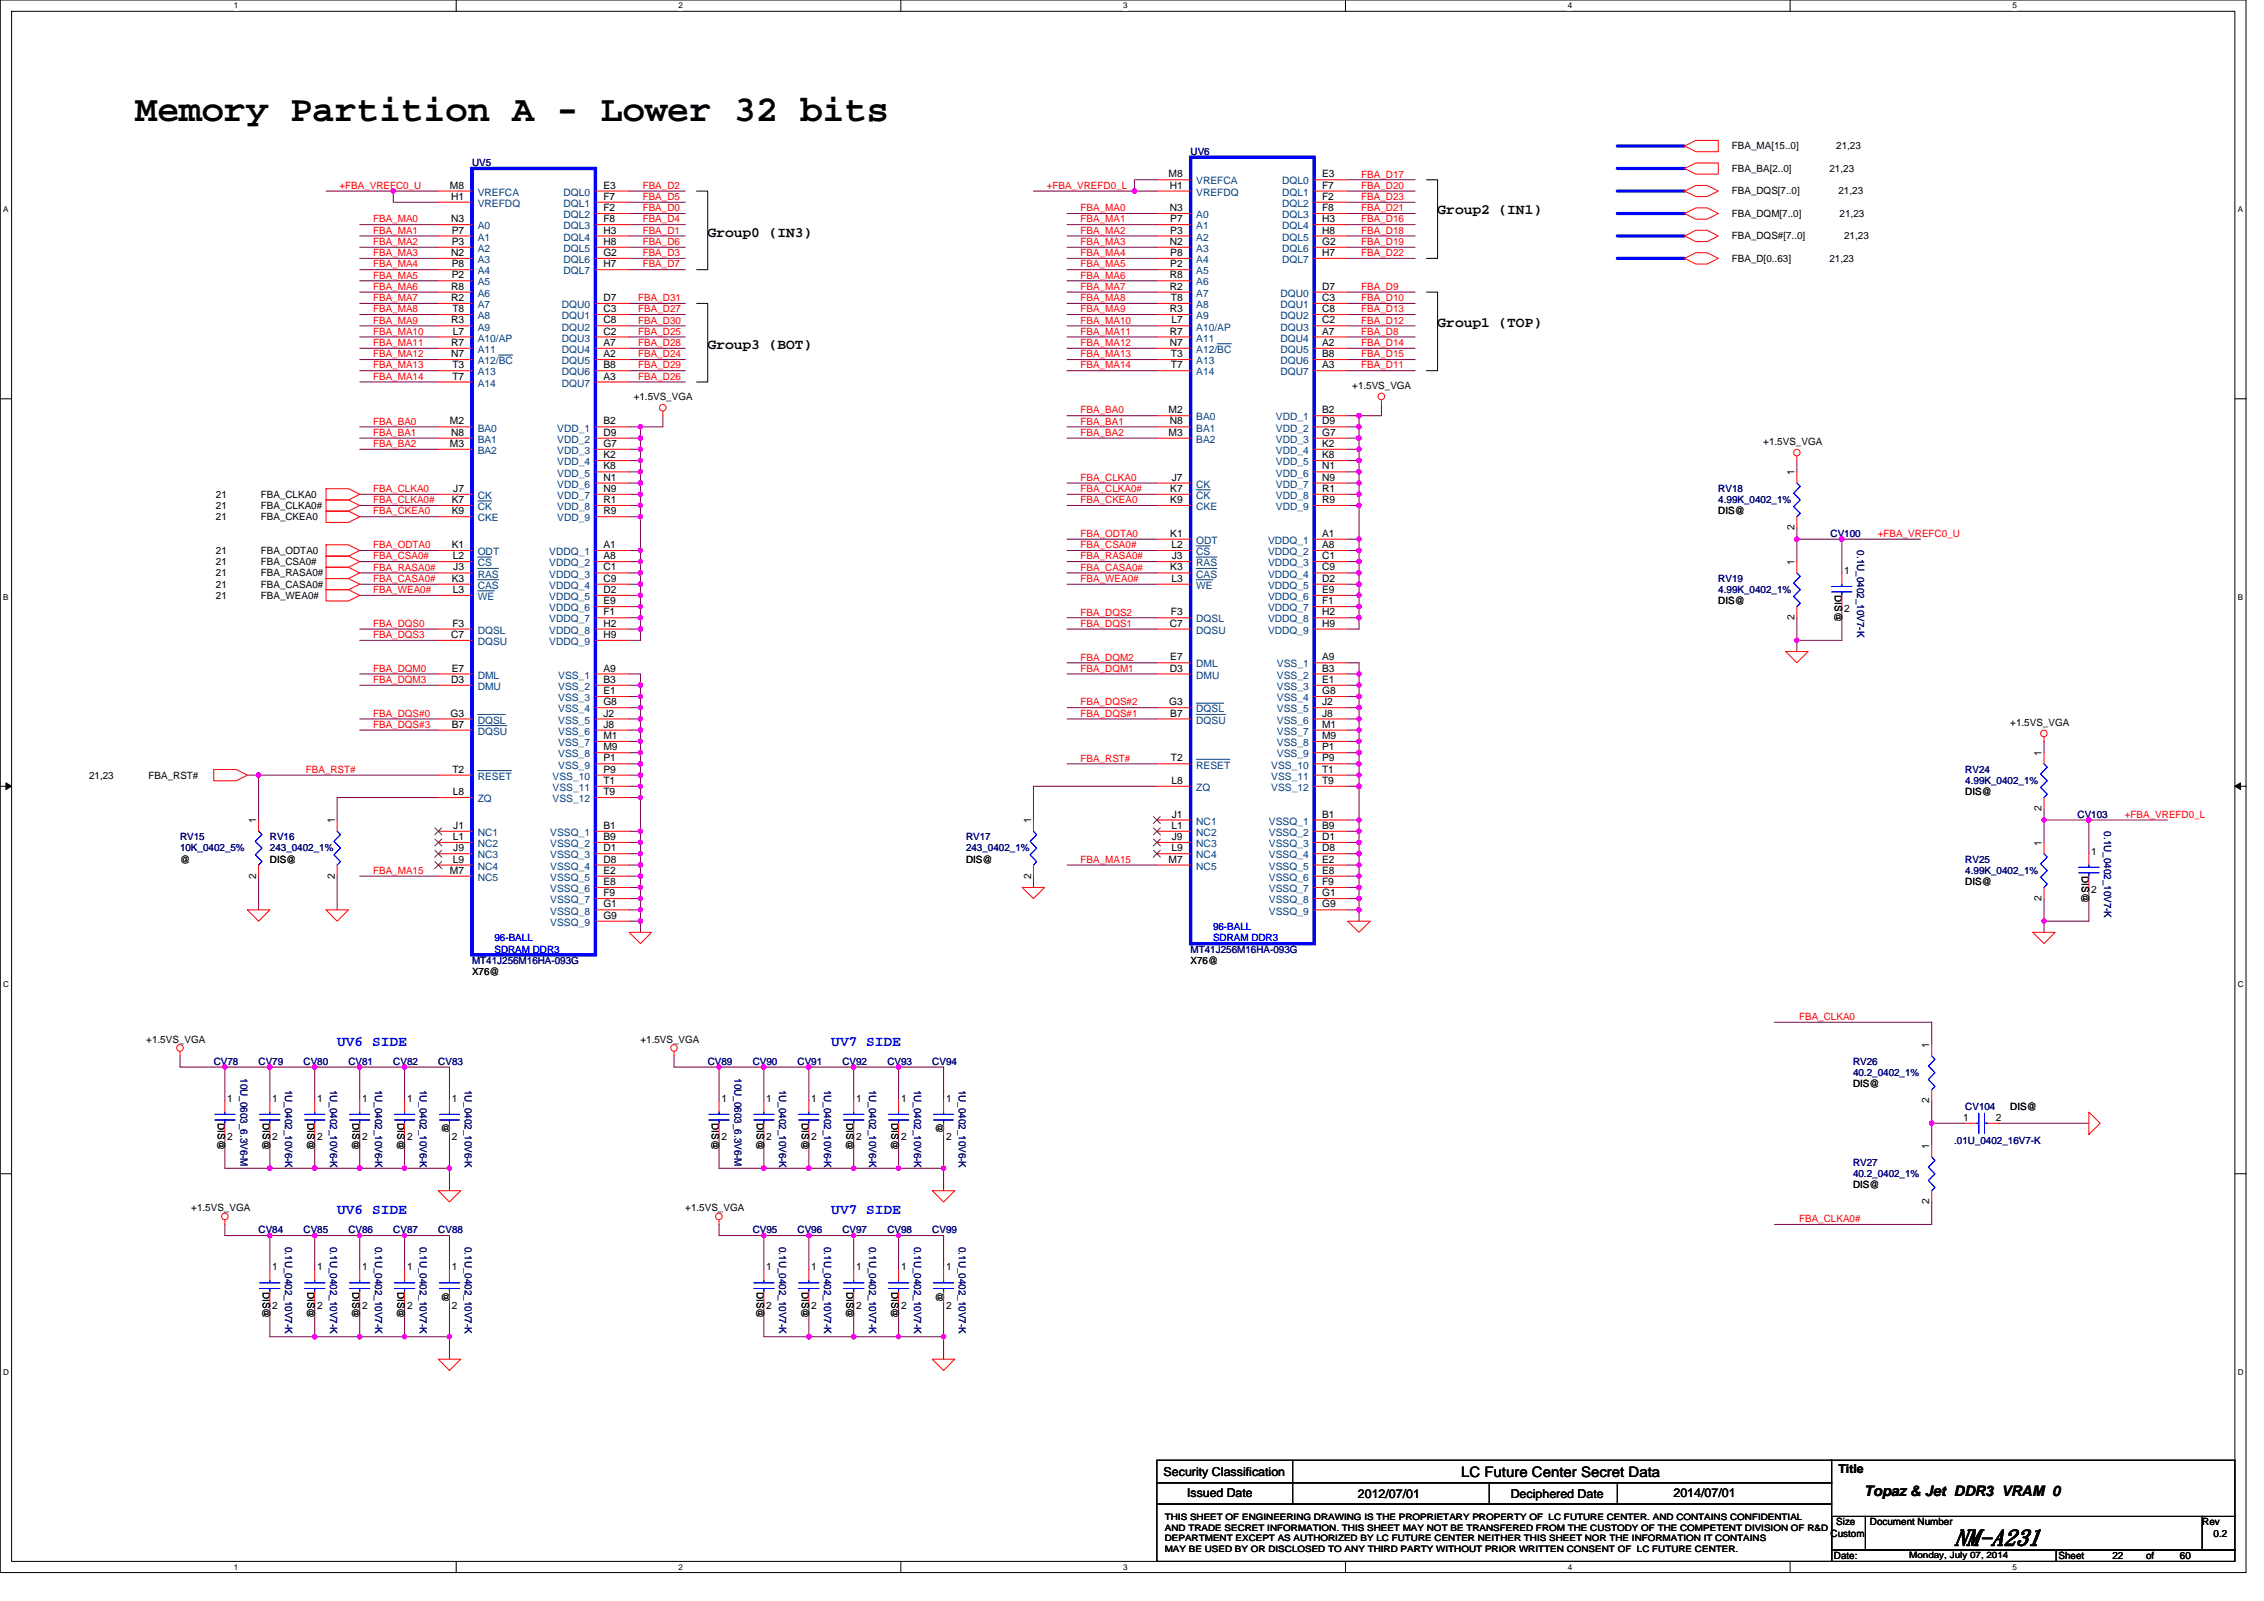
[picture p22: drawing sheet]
<svg xmlns="http://www.w3.org/2000/svg" width="297mm" height="210mm" viewBox="0 0 297 210" stroke-linecap="round" stroke-linejoin="round" font-family="sans-serif">
<defs><g id="words">
<text font-size="4.8" x="17.7" y="15.9">Memory Partition A - Lower 32 bits</text>
<text font-size="3" x="256.4" y="202.6">NM-A231</text>
<g font-size="1.9">
<text x="188.6" y="28.1">Group2 (IN1)</text>
<text x="92.9" y="31.1">Group0 (IN3)</text>
<text x="92.9" y="45.8">Group3 (BOT)</text>
<text x="188.6" y="42.9">Group1 (TOP)</text>
<text x="191.7" y="193.7">LC Future Center Secret Data</text>
<text x="244.6" y="196.2">Topaz &amp; Jet DDR3 VRAM 0</text>
</g>
<g font-size="1.9" fill="#00f">
<text x="44.2" y="137.2">UV6 SIDE</text>
<text x="109.1" y="137.2">UV7 SIDE</text>
<text x="44.2" y="159.3">UV6 SIDE</text>
<text x="109.1" y="159.3">UV7 SIDE</text>
</g>
<g font-size="1.6">
<text x="152.7" y="193.5">Security Classification</text>
<text x="155.8" y="196.3">Issued Date</text>
<text x="178.2" y="196.5">2012/07/01</text>
<text x="198.2" y="196.5">Deciphered Date</text>
<text x="219.6" y="196.3">2014/07/01</text>
<text x="241.2" y="193.1">Title</text>
</g>
<g font-size="1.3" fill="#000080">
<text x="61.9" y="21.8">UV5</text>
<text x="156.2" y="20.3">UV6</text>
<text x="225.4" y="64.5">RV18</text>
<text x="225.4" y="66">4.99K_0402_1%</text>
<text x="240.2" y="70.4">CV100</text>
<text x="225.4" y="76.3">RV19</text>
<text x="225.4" y="77.8">4.99K_0402_1%</text>
<text x="243.7" y="72.2" transform="rotate(90 243.7 72.2)">0.1U_0402_10V7-K</text>
<text x="257.8" y="101.4">RV24</text>
<text x="257.8" y="102.8">4.99K_0402_1%</text>
<text x="272.6" y="107.3">CV103</text>
<text x="23.6" y="110.2">RV15</text>
<text x="23.6" y="111.7">10K_0402_5%</text>
<text x="35.4" y="110.2">RV16</text>
<text x="35.4" y="111.7">243_0402_1%</text>
<text x="126.7" y="110.2">RV17</text>
<text x="126.7" y="111.7">243_0402_1%</text>
<text x="257.8" y="113.2">RV25</text>
<text x="276.1" y="109" transform="rotate(90 276.1 109)">0.1U_0402_10V7-K</text>
<text x="257.8" y="114.6">4.99K_0402_1%</text>
<text x="156.2" y="124.9">MT41J256M16HA-093G</text>
<text x="61.9" y="126.4">MT41J256M16HA-093G</text>
<text x="28" y="139.7">CV78</text>
<text x="31.5" y="141.4" transform="rotate(90 31.5 141.4)">10U_0603_6.3V6-M</text>
<text x="33.9" y="139.7">CV79</text>
<text x="37.4" y="142.9" transform="rotate(90 37.4 142.9)">1U_0402_10V6-K</text>
<text x="39.8" y="139.7">CV80</text>
<text x="43.3" y="142.9" transform="rotate(90 43.3 142.9)">1U_0402_10V6-K</text>
<text x="45.7" y="139.7">CV81</text>
<text x="49.2" y="142.9" transform="rotate(90 49.2 142.9)">1U_0402_10V6-K</text>
<text x="51.6" y="139.7">CV82</text>
<text x="55.1" y="142.9" transform="rotate(90 55.1 142.9)">1U_0402_10V6-K</text>
<text x="57.5" y="139.7">CV83</text>
<text x="61" y="142.9" transform="rotate(90 61 142.9)">1U_0402_10V6-K</text>
<text x="92.9" y="139.7">CV89</text>
<text x="96.3" y="141.4" transform="rotate(90 96.3 141.4)">10U_0603_6.3V6-M</text>
<text x="98.8" y="139.7">CV90</text>
<text x="102.2" y="142.9" transform="rotate(90 102.2 142.9)">1U_0402_10V6-K</text>
<text x="104.6" y="139.7">CV91</text>
<text x="108.1" y="142.9" transform="rotate(90 108.1 142.9)">1U_0402_10V6-K</text>
<text x="110.5" y="139.7">CV92</text>
<text x="114" y="142.9" transform="rotate(90 114 142.9)">1U_0402_10V6-K</text>
<text x="116.4" y="139.7">CV93</text>
<text x="119.9" y="142.9" transform="rotate(90 119.9 142.9)">1U_0402_10V6-K</text>
<text x="122.3" y="139.7">CV94</text>
<text x="125.8" y="142.9" transform="rotate(90 125.8 142.9)">1U_0402_10V6-K</text>
<text x="243.1" y="139.7">RV26</text>
<text x="243.1" y="141.1">40.2_0402_1%</text>
<text x="256.4" y="150">.01U_0402_16V7-K</text>
<text x="257.8" y="145.6">CV104</text>
<text x="243.1" y="152.9">RV27</text>
<text x="243.1" y="154.4">40.2_0402_1%</text>
<text x="33.9" y="161.8">CV84</text>
<text x="39.8" y="161.8">CV85</text>
<text x="45.7" y="161.8">CV86</text>
<text x="51.6" y="161.8">CV87</text>
<text x="57.5" y="161.8">CV88</text>
<text x="98.8" y="161.8">CV95</text>
<text x="104.6" y="161.8">CV96</text>
<text x="110.5" y="161.8">CV97</text>
<text x="116.4" y="161.8">CV98</text>
<text x="122.3" y="161.8">CV99</text>
<text x="37.4" y="163.5" transform="rotate(90 37.4 163.5)">0.1U_0402_10V7-K</text>
<text x="43.3" y="163.5" transform="rotate(90 43.3 163.5)">0.1U_0402_10V7-K</text>
<text x="49.2" y="163.5" transform="rotate(90 49.2 163.5)">0.1U_0402_10V7-K</text>
<text x="55.1" y="163.5" transform="rotate(90 55.1 163.5)">0.1U_0402_10V7-K</text>
<text x="61" y="163.5" transform="rotate(90 61 163.5)">0.1U_0402_10V7-K</text>
<text x="102.2" y="163.5" transform="rotate(90 102.2 163.5)">0.1U_0402_10V7-K</text>
<text x="108.1" y="163.5" transform="rotate(90 108.1 163.5)">0.1U_0402_10V7-K</text>
<text x="114" y="163.5" transform="rotate(90 114 163.5)">0.1U_0402_10V7-K</text>
<text x="119.9" y="163.5" transform="rotate(90 119.9 163.5)">0.1U_0402_10V7-K</text>
<text x="125.8" y="163.5" transform="rotate(90 125.8 163.5)">0.1U_0402_10V7-K</text>
</g>
<g font-size="1.3">
<text x="153.3" y="23.3">M8</text>
<text x="173.5" y="23.3">E3</text>
<text x="227.2" y="19.6">FBA_MA[15..0]</text>
<text x="227.2" y="22.6">FBA_BA[2..0]</text>
<text x="240" y="22.6">21,23</text>
<text x="240.9" y="19.6">21,23</text>
<text x="59" y="24.7">M8</text>
<text x="59.2" y="29.1">N3</text>
<text x="59.2" y="26.2">H1</text>
<text x="79.2" y="24.7">E3</text>
<text x="79.2" y="26.2">F7</text>
<text x="79.2" y="27.7">F2</text>
<text x="79.2" y="29.1">F8</text>
<text x="153.5" y="27.7">N3</text>
<text x="153.5" y="24.7">H1</text>
<text x="153.5" y="29.1">P7</text>
<text x="173.5" y="24.7">F7</text>
<text x="173.5" y="26.2">F2</text>
<text x="173.5" y="27.7">F8</text>
<text x="173.5" y="29.1">H3</text>
<text x="227.2" y="28.4">FBA_DQM[7..0]</text>
<text x="227.2" y="25.5">FBA_DQS[7..0]</text>
<text x="241.2" y="25.5">21,23</text>
<text x="241.4" y="28.4">21,23</text>
<text x="59.2" y="33.6">N2</text>
<text x="59.3" y="32.1">P3</text>
<text x="59.3" y="35.1">P8</text>
<text x="59.3" y="30.6">P7</text>
<text x="79.2" y="30.6">H3</text>
<text x="79.2" y="32.1">H8</text>
<text x="79.2" y="33.6">G2</text>
<text x="79.2" y="35.1">H7</text>
<text x="153.5" y="32.1">N2</text>
<text x="153.5" y="30.6">P3</text>
<text x="153.5" y="33.6">P8</text>
<text x="153.5" y="35.1">P2</text>
<text x="173.5" y="30.6">H8</text>
<text x="173.5" y="32.1">G2</text>
<text x="173.5" y="33.6">H7</text>
<text x="227.2" y="34.3">FBA_D[0..63]</text>
<text x="227.2" y="31.4">FBA_DQS#[7..0]</text>
<text x="240" y="34.3">21,23</text>
<text x="242" y="31.4">21,23</text>
<text x="59.2" y="38">R8</text>
<text x="59.2" y="39.5">R2</text>
<text x="59.3" y="36.5">P2</text>
<text x="59.3" y="40.9">T8</text>
<text x="79.2" y="40.9">C3</text>
<text x="79.2" y="39.5">D7</text>
<text x="153.5" y="36.5">R8</text>
<text x="153.5" y="38">R2</text>
<text x="153.5" y="40.9">R3</text>
<text x="153.6" y="39.5">T8</text>
<text x="173.5" y="39.5">C3</text>
<text x="173.5" y="40.9">C8</text>
<text x="173.5" y="38">D7</text>
<text x="59.2" y="42.4">R3</text>
<text x="59.2" y="45.4">R7</text>
<text x="59.2" y="46.8">N7</text>
<text x="59.4" y="43.9">L7</text>
<text x="79.2" y="42.4">C8</text>
<text x="79.2" y="43.9">C2</text>
<text x="79.2" y="45.4">A7</text>
<text x="79.2" y="46.8">A2</text>
<text x="153.5" y="43.9">R7</text>
<text x="153.5" y="45.4">N7</text>
<text x="153.6" y="46.8">T3</text>
<text x="153.7" y="42.4">L7</text>
<text x="173.5" y="42.4">C2</text>
<text x="173.5" y="43.9">A7</text>
<text x="173.5" y="45.4">A2</text>
<text x="173.5" y="46.8">B8</text>
<text x="59.3" y="48.3">T3</text>
<text x="59.3" y="49.8">T7</text>
<text x="79.2" y="48.3">B8</text>
<text x="79.2" y="49.8">A3</text>
<text x="83.1" y="52.5">+1.5VS_VGA</text>
<text x="153.6" y="48.3">T7</text>
<text x="173.5" y="48.3">A3</text>
<text x="177.4" y="51">+1.5VS_VGA</text>
<text x="59" y="55.7">M2</text>
<text x="59" y="58.6">M3</text>
<text x="59.2" y="57.2">N8</text>
<text x="79.2" y="55.7">B2</text>
<text x="79.2" y="57.2">D9</text>
<text x="79.2" y="58.6">G7</text>
<text x="153.3" y="54.2">M2</text>
<text x="153.3" y="57.2">M3</text>
<text x="153.5" y="55.7">N8</text>
<text x="173.5" y="54.2">B2</text>
<text x="173.5" y="55.7">D9</text>
<text x="173.5" y="57.2">G7</text>
<text x="173.5" y="58.6">K2</text>
<text x="231.3" y="58.4">+1.5VS_VGA</text>
<text x="28.3" y="65.3">21</text>
<text x="34.2" y="65.3">FBA_CLKA0</text>
<text x="59.3" y="66">K7</text>
<text x="59.5" y="64.5">J7</text>
<text x="79.2" y="60.1">K2</text>
<text x="79.2" y="61.6">K8</text>
<text x="79.2" y="63">N1</text>
<text x="79.2" y="64.5">N9</text>
<text x="79.2" y="66">R1</text>
<text x="153.5" y="66">K9</text>
<text x="153.5" y="64.5">K7</text>
<text x="153.8" y="63">J7</text>
<text x="173.5" y="60.1">K8</text>
<text x="173.5" y="61.6">N1</text>
<text x="173.5" y="63">N9</text>
<text x="173.5" y="64.5">R1</text>
<text x="173.5" y="66">R9</text>
<text x="235.4" y="62.3" transform="rotate(-90 235.4 62.3)">1</text>
<text x="28.3" y="66.8">21</text>
<text x="28.3" y="68.2">21</text>
<text x="34.2" y="66.8">FBA_CLKA0#</text>
<text x="34.2" y="68.2">FBA_CKEA0</text>
<text x="59.3" y="67.5">K9</text>
<text x="59.3" y="71.9">K1</text>
<text x="79.2" y="67.5">R9</text>
<text x="79.2" y="71.9">A1</text>
<text x="153.5" y="70.4">K1</text>
<text x="153.7" y="71.9">L2</text>
<text x="173.5" y="70.4">A1</text>
<text x="173.5" y="71.9">A8</text>
<text x="225.4" y="67.5">DIS@</text>
<text x="235.4" y="69.6" transform="rotate(-90 235.4 69.6)">2</text>
<text x="28.3" y="72.6">21</text>
<text x="28.3" y="74.1">21</text>
<text x="28.3" y="75.6">21</text>
<text x="28.3" y="77.1">21</text>
<text x="34.2" y="72.6">FBA_ODTA0</text>
<text x="34.2" y="74.1">FBA_CSA0#</text>
<text x="34.2" y="75.6">FBA_RASA0#</text>
<text x="34.2" y="77.1">FBA_CASA0#</text>
<text x="59.3" y="76.3">K3</text>
<text x="59.4" y="77.8">L3</text>
<text x="59.4" y="73.3">L2</text>
<text x="59.5" y="74.8">J3</text>
<text x="79.2" y="73.3">A8</text>
<text x="79.2" y="74.8">C1</text>
<text x="79.2" y="76.3">C9</text>
<text x="79.2" y="77.8">D2</text>
<text x="153.5" y="74.8">K3</text>
<text x="153.7" y="76.3">L3</text>
<text x="153.8" y="73.3">J3</text>
<text x="173.5" y="73.3">C1</text>
<text x="173.5" y="74.8">C9</text>
<text x="173.5" y="77.8">E9</text>
<text x="173.5" y="76.3">D2</text>
<text x="235.4" y="74.1" transform="rotate(-90 235.4 74.1)">1</text>
<text x="242" y="75.3">1</text>
<text x="28.3" y="78.5">21</text>
<text x="34.2" y="78.5">FBA_WEA0#</text>
<text x="59.2" y="83.7">C7</text>
<text x="59.3" y="82.2">F3</text>
<text x="79.2" y="79.2">E9</text>
<text x="79.2" y="80.7">F1</text>
<text x="79.2" y="82.2">H2</text>
<text x="79.2" y="83.7">H9</text>
<text x="153.5" y="82.2">C7</text>
<text x="153.6" y="80.7">F3</text>
<text x="173.5" y="79.2">F1</text>
<text x="173.5" y="80.7">H2</text>
<text x="173.5" y="82.2">H9</text>
<text x="225.4" y="79.3">DIS@</text>
<text x="235.4" y="81.3" transform="rotate(-90 235.4 81.3)">2</text>
<text x="240.7" y="78.1" transform="rotate(90 240.7 78.1)">DIS@</text>
<text x="242" y="80.3">2</text>
<text x="59.2" y="89.6">D3</text>
<text x="59.3" y="88.1">E7</text>
<text x="79.2" y="88.1">A9</text>
<text x="79.2" y="89.6">B3</text>
<text x="153.5" y="88.1">D3</text>
<text x="153.5" y="86.6">E7</text>
<text x="173.5" y="86.6">A9</text>
<text x="173.5" y="89.6">E1</text>
<text x="173.5" y="88.1">B3</text>
<text x="59.1" y="94">G3</text>
<text x="59.3" y="95.4">B7</text>
<text x="79.2" y="91">E1</text>
<text x="79.2" y="92.5">G8</text>
<text x="79.2" y="94">J2</text>
<text x="79.2" y="95.4">J8</text>
<text x="153.4" y="92.5">G3</text>
<text x="153.5" y="94">B7</text>
<text x="173.5" y="91">G8</text>
<text x="173.5" y="92.5">J2</text>
<text x="173.5" y="94">J8</text>
<text x="173.5" y="95.4">M1</text>
<text x="263.8" y="95.2">+1.5VS_VGA</text>
<text x="59.3" y="101.3">T2</text>
<text x="79.2" y="96.9">M1</text>
<text x="79.2" y="98.4">M9</text>
<text x="79.2" y="99.9">P1</text>
<text x="79.2" y="101.3">P9</text>
<text x="153.6" y="99.9">T2</text>
<text x="173.5" y="96.9">M9</text>
<text x="173.5" y="98.4">P1</text>
<text x="173.5" y="99.9">P9</text>
<text x="173.5" y="101.3">T1</text>
<text x="267.9" y="99.1" transform="rotate(-90 267.9 99.1)">1</text>
<text x="11.7" y="102.1">21,23</text>
<text x="19.5" y="102.1">FBA_RST#</text>
<text x="33.6" y="108" transform="rotate(-90 33.6 108)">1</text>
<text x="43.9" y="108" transform="rotate(-90 43.9 108)">1</text>
<text x="59.4" y="104.3">L8</text>
<text x="79.2" y="102.8">T1</text>
<text x="79.2" y="104.3">T9</text>
<text x="135.3" y="108" transform="rotate(-90 135.3 108)">1</text>
<text x="153.7" y="102.8">L8</text>
<text x="153.8" y="107.2">J1</text>
<text x="173.5" y="107.2">B1</text>
<text x="173.5" y="102.8">T9</text>
<text x="257.8" y="104.3">DIS@</text>
<text x="267.9" y="106.4" transform="rotate(-90 267.9 106.4)">2</text>
<text x="23.6" y="113.2">@</text>
<text x="35.4" y="113.2">DIS@</text>
<text x="59.4" y="110.2">L1</text>
<text x="59.4" y="113.1">L9</text>
<text x="59.5" y="108.7">J1</text>
<text x="59.5" y="111.7">J9</text>
<text x="79.2" y="111.7">D1</text>
<text x="79.2" y="108.7">B1</text>
<text x="79.2" y="110.2">B9</text>
<text x="79.2" y="113.1">D8</text>
<text x="126.7" y="113.2">DIS@</text>
<text x="153.3" y="113.1">M7</text>
<text x="153.7" y="108.7">L1</text>
<text x="153.7" y="111.7">L9</text>
<text x="153.8" y="110.2">J9</text>
<text x="173.5" y="110.2">D1</text>
<text x="173.5" y="108.7">B9</text>
<text x="173.5" y="111.7">D8</text>
<text x="173.5" y="113.1">E2</text>
<text x="267.9" y="110.9" transform="rotate(-90 267.9 110.9)">1</text>
<text x="274.4" y="112.1">1</text>
<text x="33.6" y="115.2" transform="rotate(-90 33.6 115.2)">2</text>
<text x="43.9" y="115.2" transform="rotate(-90 43.9 115.2)">2</text>
<text x="59" y="114.6">M7</text>
<text x="79.2" y="114.6">E2</text>
<text x="79.2" y="116.1">E8</text>
<text x="79.2" y="117.5">F9</text>
<text x="79.2" y="119">G1</text>
<text x="135.3" y="115.2" transform="rotate(-90 135.3 115.2)">2</text>
<text x="173.5" y="114.6">E8</text>
<text x="173.5" y="116.1">F9</text>
<text x="173.5" y="117.5">G1</text>
<text x="173.5" y="119">G9</text>
<text x="257.8" y="116.1">DIS@</text>
<text x="267.9" y="118.2" transform="rotate(-90 267.9 118.2)">2</text>
<text x="273.1" y="114.9" transform="rotate(90 273.1 114.9)">DIS@</text>
<text x="274.4" y="117.2">2</text>
<text x="79.2" y="120.5">G9</text>
<text x="61.9" y="127.9">X76@</text>
<text x="156.2" y="126.4">X76@</text>
<text x="19.2" y="136.7">+1.5VS_VGA</text>
<text x="84" y="136.7">+1.5VS_VGA</text>
<text x="253.1" y="137.5" transform="rotate(-90 253.1 137.5)">1</text>
<text x="243.1" y="142.6">DIS@</text>
<text x="28.6" y="147.3" transform="rotate(90 28.6 147.3)">DIS@</text>
<text x="29.8" y="144.5">1</text>
<text x="29.8" y="149.6">2</text>
<text x="34.5" y="147.3" transform="rotate(90 34.5 147.3)">DIS@</text>
<text x="35.7" y="144.5">1</text>
<text x="35.7" y="149.6">2</text>
<text x="40.4" y="147.3" transform="rotate(90 40.4 147.3)">DIS@</text>
<text x="41.6" y="144.5">1</text>
<text x="41.6" y="149.6">2</text>
<text x="46.3" y="147.3" transform="rotate(90 46.3 147.3)">DIS@</text>
<text x="47.5" y="144.5">1</text>
<text x="47.5" y="149.6">2</text>
<text x="52.2" y="147.3" transform="rotate(90 52.2 147.3)">DIS@</text>
<text x="53.4" y="144.5">1</text>
<text x="53.4" y="149.6">2</text>
<text x="58" y="147.3" transform="rotate(90 58 147.3)">@</text>
<text x="59.3" y="144.5">1</text>
<text x="59.3" y="149.6">2</text>
<text x="93.4" y="147.3" transform="rotate(90 93.4 147.3)">DIS@</text>
<text x="94.7" y="144.5">1</text>
<text x="94.7" y="149.6">2</text>
<text x="99.3" y="147.3" transform="rotate(90 99.3 147.3)">DIS@</text>
<text x="100.5" y="144.5">1</text>
<text x="100.5" y="149.6">2</text>
<text x="105.2" y="147.3" transform="rotate(90 105.2 147.3)">DIS@</text>
<text x="106.4" y="144.5">1</text>
<text x="106.4" y="149.6">2</text>
<text x="111.1" y="147.3" transform="rotate(90 111.1 147.3)">DIS@</text>
<text x="112.3" y="144.5">1</text>
<text x="112.3" y="149.6">2</text>
<text x="117" y="147.3" transform="rotate(90 117 147.3)">DIS@</text>
<text x="118.2" y="144.5">1</text>
<text x="118.2" y="149.6">2</text>
<text x="122.9" y="147.3" transform="rotate(90 122.9 147.3)">@</text>
<text x="124.1" y="144.5">1</text>
<text x="124.1" y="149.6">2</text>
<text x="253.1" y="144.7" transform="rotate(-90 253.1 144.7)">2</text>
<text x="257.6" y="147">1</text>
<text x="261.8" y="147">2</text>
<text x="263.8" y="145.6">DIS@</text>
<text x="243.1" y="155.9">DIS@</text>
<text x="253.1" y="150.7" transform="rotate(-90 253.1 150.7)">1</text>
<text x="25.1" y="158.8">+1.5VS_VGA</text>
<text x="89.9" y="158.8">+1.5VS_VGA</text>
<text x="253.1" y="157.9" transform="rotate(-90 253.1 157.9)">2</text>
<text x="35.7" y="166.6">1</text>
<text x="41.6" y="166.6">1</text>
<text x="47.5" y="166.6">1</text>
<text x="53.4" y="166.6">1</text>
<text x="59.3" y="166.6">1</text>
<text x="100.5" y="166.6">1</text>
<text x="106.4" y="166.6">1</text>
<text x="112.3" y="166.6">1</text>
<text x="118.2" y="166.6">1</text>
<text x="124.1" y="166.6">1</text>
<text x="34.5" y="169.4" transform="rotate(90 34.5 169.4)">DIS@</text>
<text x="35.7" y="171.7">2</text>
<text x="40.4" y="169.4" transform="rotate(90 40.4 169.4)">DIS@</text>
<text x="41.6" y="171.7">2</text>
<text x="46.3" y="169.4" transform="rotate(90 46.3 169.4)">DIS@</text>
<text x="47.5" y="171.7">2</text>
<text x="52.2" y="169.4" transform="rotate(90 52.2 169.4)">DIS@</text>
<text x="53.4" y="171.7">2</text>
<text x="58" y="169.4" transform="rotate(90 58 169.4)">@</text>
<text x="59.3" y="171.7">2</text>
<text x="99.3" y="169.4" transform="rotate(90 99.3 169.4)">DIS@</text>
<text x="100.5" y="171.7">2</text>
<text x="105.2" y="169.4" transform="rotate(90 105.2 169.4)">DIS@</text>
<text x="106.4" y="171.7">2</text>
<text x="111.1" y="169.4" transform="rotate(90 111.1 169.4)">DIS@</text>
<text x="112.3" y="171.7">2</text>
<text x="117" y="169.4" transform="rotate(90 117 169.4)">DIS@</text>
<text x="118.2" y="171.7">2</text>
<text x="122.9" y="169.4" transform="rotate(90 122.9 169.4)">@</text>
<text x="124.1" y="171.7">2</text>
<text x="240.2" y="201.5">Custom</text>
<text x="240.9" y="200.1">Size</text>
<text x="245.3" y="200.1">Document Number</text>
<text x="288.9" y="200.1">Rev</text>
<text x="290.4" y="201.5">0.2</text>
<text x="240.6" y="204.5">Date:</text>
<text x="270.1" y="204.5">Sheet</text>
<text x="277.2" y="204.5">22</text>
<text x="281.6" y="204.5">of</text>
<text x="286" y="204.5">60</text>
</g>
<g font-size="1.3" fill="#f00">
<text x="178.6" y="23.3">FBA_D17</text>
<text x="44.5" y="24.8">+FBA_VREFC0_U</text>
<text x="49" y="29.2">FBA_MA0</text>
<text x="84.3" y="27.7">FBA_D0</text>
<text x="84.3" y="24.8">FBA_D2</text>
<text x="84.3" y="26.2">FBA_D5</text>
<text x="84.3" y="29.2">FBA_D4</text>
<text x="137.3" y="24.8">+FBA_VREFD0_L</text>
<text x="141.8" y="27.7">FBA_MA0</text>
<text x="141.8" y="29.2">FBA_MA1</text>
<text x="178.6" y="26.2">FBA_D23</text>
<text x="178.6" y="29.2">FBA_D16</text>
<text x="178.6" y="27.7">FBA_D21</text>
<text x="178.6" y="24.8">FBA_D20</text>
<text x="49" y="35.1">FBA_MA4</text>
<text x="49" y="30.6">FBA_MA1</text>
<text x="49" y="32.1">FBA_MA2</text>
<text x="49" y="33.6">FBA_MA3</text>
<text x="84.3" y="30.6">FBA_D1</text>
<text x="84.3" y="33.6">FBA_D3</text>
<text x="84.3" y="32.1">FBA_D6</text>
<text x="84.3" y="35.1">FBA_D7</text>
<text x="141.8" y="35.1">FBA_MA5</text>
<text x="141.8" y="30.6">FBA_MA2</text>
<text x="141.8" y="32.1">FBA_MA3</text>
<text x="141.8" y="33.6">FBA_MA4</text>
<text x="178.6" y="30.6">FBA_D18</text>
<text x="178.6" y="32.1">FBA_D19</text>
<text x="178.6" y="33.6">FBA_D22</text>
<text x="49" y="36.5">FBA_MA5</text>
<text x="49" y="38">FBA_MA6</text>
<text x="49" y="39.5">FBA_MA7</text>
<text x="49" y="41">FBA_MA8</text>
<text x="83.7" y="41">FBA_D27</text>
<text x="83.7" y="39.5">FBA_D31</text>
<text x="141.8" y="36.5">FBA_MA6</text>
<text x="141.8" y="38">FBA_MA7</text>
<text x="141.8" y="39.5">FBA_MA8</text>
<text x="141.8" y="41">FBA_MA9</text>
<text x="178.6" y="38">FBA_D9</text>
<text x="178.6" y="39.5">FBA_D10</text>
<text x="178.6" y="41">FBA_D13</text>
<text x="49" y="42.4">FBA_MA9</text>
<text x="49" y="43.9">FBA_MA10</text>
<text x="49" y="45.4">FBA_MA11</text>
<text x="49" y="46.9">FBA_MA12</text>
<text x="83.7" y="43.9">FBA_D25</text>
<text x="83.7" y="45.4">FBA_D28</text>
<text x="83.7" y="42.4">FBA_D30</text>
<text x="83.7" y="46.9">FBA_D24</text>
<text x="141.8" y="45.4">FBA_MA12</text>
<text x="141.8" y="46.9">FBA_MA13</text>
<text x="141.8" y="42.4">FBA_MA10</text>
<text x="141.8" y="43.9">FBA_MA11</text>
<text x="178.6" y="43.9">FBA_D8</text>
<text x="178.6" y="42.4">FBA_D12</text>
<text x="178.6" y="45.4">FBA_D14</text>
<text x="178.6" y="46.9">FBA_D15</text>
<text x="49" y="48.3">FBA_MA13</text>
<text x="49" y="49.8">FBA_MA14</text>
<text x="83.7" y="49.8">FBA_D26</text>
<text x="83.7" y="48.3">FBA_D29</text>
<text x="141.8" y="48.3">FBA_MA14</text>
<text x="178.6" y="48.3">FBA_D11</text>
<text x="49" y="55.7">FBA_BA0</text>
<text x="49" y="58.6">FBA_BA2</text>
<text x="49" y="57.2">FBA_BA1</text>
<text x="141.8" y="57.2">FBA_BA2</text>
<text x="141.8" y="55.7">FBA_BA1</text>
<text x="141.8" y="54.2">FBA_BA0</text>
<text x="49" y="66">FBA_CLKA0#</text>
<text x="49" y="64.5">FBA_CLKA0</text>
<text x="141.8" y="64.5">FBA_CLKA0#</text>
<text x="141.8" y="63.1">FBA_CLKA0</text>
<text x="141.8" y="66">FBA_CKEA0</text>
<text x="49" y="71.9">FBA_ODTA0</text>
<text x="49" y="67.5">FBA_CKEA0</text>
<text x="141.8" y="71.9">FBA_CSA0#</text>
<text x="141.8" y="70.4">FBA_ODTA0</text>
<text x="246.4" y="70.4">+FBA_VREFC0_U</text>
<text x="49" y="76.3">FBA_CASA0#</text>
<text x="49" y="77.8">FBA_WEA0#</text>
<text x="49" y="73.4">FBA_CSA0#</text>
<text x="49" y="74.8">FBA_RASA0#</text>
<text x="141.8" y="73.4">FBA_RASA0#</text>
<text x="141.8" y="74.8">FBA_CASA0#</text>
<text x="141.8" y="76.3">FBA_WEA0#</text>
<text x="49" y="83.7">FBA_DQS3</text>
<text x="49" y="82.2">FBA_DQS0</text>
<text x="141.8" y="80.7">FBA_DQS2</text>
<text x="141.8" y="82.2">FBA_DQS1</text>
<text x="49" y="89.6">FBA_DQM3</text>
<text x="49" y="88.1">FBA_DQM0</text>
<text x="141.8" y="86.6">FBA_DQM2</text>
<text x="141.8" y="88.1">FBA_DQM1</text>
<text x="49" y="95.5">FBA_DQS#3</text>
<text x="49" y="94">FBA_DQS#0</text>
<text x="141.8" y="94">FBA_DQS#1</text>
<text x="141.8" y="92.5">FBA_DQS#2</text>
<text x="40.1" y="101.4">FBA_RST#</text>
<text x="141.8" y="99.9">FBA_RST#</text>
<text x="278.8" y="107.3">+FBA_VREFD0_L</text>
<text x="141.8" y="113.2">FBA_MA15</text>
<text x="49" y="114.6">FBA_MA15</text>
<text x="236" y="133.8">FBA_CLKA0</text>
<text x="236" y="160.3">FBA_CLKA0#</text>
</g>
<g font-size="1.3" fill="#004080">
<text x="62.7" y="25.7">VREFCA</text>
<text x="62.7" y="27.1">VREFDQ</text>
<text x="73.9" y="25.7">DQL0</text>
<text x="73.9" y="27.1">DQL1</text>
<text x="73.9" y="28.6">DQL2</text>
<text x="156.9" y="24.2">VREFCA</text>
<text x="156.9" y="28.6">A0</text>
<text x="156.9" y="25.7">VREFDQ</text>
<text x="168.2" y="24.2">DQL0</text>
<text x="168.2" y="25.7">DQL1</text>
<text x="168.2" y="27.1">DQL2</text>
<text x="168.2" y="28.6">DQL3</text>
<text x="62.7" y="33">A2</text>
<text x="62.7" y="34.5">A3</text>
<text x="62.7" y="36">A4</text>
<text x="62.7" y="30.1">A0</text>
<text x="62.7" y="31.6">A1</text>
<text x="73.9" y="30.1">DQL3</text>
<text x="73.9" y="31.6">DQL4</text>
<text x="73.9" y="33">DQL5</text>
<text x="73.9" y="34.5">DQL6</text>
<text x="73.9" y="36">DQL7</text>
<text x="156.9" y="31.6">A2</text>
<text x="156.9" y="33">A3</text>
<text x="156.9" y="34.5">A4</text>
<text x="156.9" y="36">A5</text>
<text x="156.9" y="30.1">A1</text>
<text x="168.2" y="30.1">DQL4</text>
<text x="168.2" y="31.6">DQL5</text>
<text x="168.2" y="33">DQL6</text>
<text x="168.2" y="34.5">DQL7</text>
<text x="62.7" y="37.4">A5</text>
<text x="62.7" y="38.9">A6</text>
<text x="62.7" y="40.4">A7</text>
<text x="62.7" y="41.9">A8</text>
<text x="73.7" y="41.9">DQU1</text>
<text x="73.7" y="40.4">DQU0</text>
<text x="156.9" y="37.4">A6</text>
<text x="156.9" y="38.9">A7</text>
<text x="156.9" y="40.4">A8</text>
<text x="156.9" y="41.9">A9</text>
<text x="168" y="40.4">DQU1</text>
<text x="168" y="41.9">DQU2</text>
<text x="168" y="38.9">DQU0</text>
<text x="62.7" y="43.3">A9</text>
<text x="62.7" y="44.8">A10/AP</text>
<text x="62.7" y="46.3">A11</text>
<text x="62.7" y="47.8">A12/BC</text>
<text x="73.7" y="43.3">DQU2</text>
<text x="73.7" y="44.8">DQU3</text>
<text x="73.7" y="46.3">DQU4</text>
<text x="73.7" y="47.8">DQU5</text>
<text x="156.9" y="43.3">A10/AP</text>
<text x="156.9" y="44.8">A11</text>
<text x="156.9" y="46.3">A12/BC</text>
<text x="156.9" y="47.8">A13</text>
<text x="168" y="43.3">DQU3</text>
<text x="168" y="44.8">DQU4</text>
<text x="168" y="46.3">DQU5</text>
<text x="168" y="47.8">DQU6</text>
<text x="62.7" y="49.2">A13</text>
<text x="62.7" y="50.7">A14</text>
<text x="73.7" y="49.2">DQU6</text>
<text x="73.7" y="50.7">DQU7</text>
<text x="156.9" y="49.2">A14</text>
<text x="168" y="49.2">DQU7</text>
<text x="62.7" y="56.6">BA0</text>
<text x="62.7" y="58.1">BA1</text>
<text x="62.7" y="59.5">BA2</text>
<text x="73.1" y="56.6">VDD_1</text>
<text x="73.1" y="58.1">VDD_2</text>
<text x="73.1" y="59.5">VDD_3</text>
<text x="156.9" y="55.1">BA0</text>
<text x="156.9" y="56.6">BA1</text>
<text x="156.9" y="58.1">BA2</text>
<text x="167.4" y="55.1">VDD_1</text>
<text x="167.4" y="56.6">VDD_2</text>
<text x="167.4" y="58.1">VDD_3</text>
<text x="167.4" y="59.5">VDD_4</text>
<text x="62.7" y="65.4">CK</text>
<text x="73.1" y="61">VDD_4</text>
<text x="73.1" y="62.5">VDD_5</text>
<text x="73.1" y="64">VDD_6</text>
<text x="73.1" y="65.4">VDD_7</text>
<text x="156.9" y="64">CK</text>
<text x="156.9" y="65.4">CK</text>
<text x="167.4" y="61">VDD_5</text>
<text x="167.4" y="62.5">VDD_6</text>
<text x="167.4" y="64">VDD_7</text>
<text x="167.4" y="65.4">VDD_8</text>
<text x="62.7" y="68.4">CKE</text>
<text x="62.7" y="66.9">CK</text>
<text x="73.1" y="66.9">VDD_8</text>
<text x="73.1" y="68.4">VDD_9</text>
<text x="156.9" y="66.9">CKE</text>
<text x="156.9" y="71.3">ODT</text>
<text x="166.4" y="71.3">VDDQ_1</text>
<text x="167.4" y="66.9">VDD_9</text>
<text x="62.7" y="75.8">RAS</text>
<text x="62.7" y="77.2">CAS</text>
<text x="62.7" y="74.3">CS</text>
<text x="62.7" y="72.8">ODT</text>
<text x="72.1" y="72.8">VDDQ_1</text>
<text x="72.1" y="74.3">VDDQ_2</text>
<text x="72.1" y="75.8">VDDQ_3</text>
<text x="72.1" y="77.2">VDDQ_4</text>
<text x="156.9" y="77.2">WE</text>
<text x="156.9" y="74.3">RAS</text>
<text x="156.9" y="75.8">CAS</text>
<text x="156.9" y="72.8">CS</text>
<text x="166.4" y="72.8">VDDQ_2</text>
<text x="166.4" y="74.3">VDDQ_3</text>
<text x="166.4" y="75.8">VDDQ_4</text>
<text x="166.4" y="77.2">VDDQ_5</text>
<text x="62.7" y="78.7">WE</text>
<text x="62.7" y="83.1">DQSL</text>
<text x="72.1" y="80.2">VDDQ_6</text>
<text x="72.1" y="81.6">VDDQ_7</text>
<text x="72.1" y="83.1">VDDQ_8</text>
<text x="72.1" y="78.7">VDDQ_5</text>
<text x="156.9" y="81.6">DQSL</text>
<text x="156.9" y="83.1">DQSU</text>
<text x="166.4" y="78.7">VDDQ_6</text>
<text x="166.4" y="80.2">VDDQ_7</text>
<text x="166.4" y="81.6">VDDQ_8</text>
<text x="166.4" y="83.1">VDDQ_9</text>
<text x="62.7" y="89">DML</text>
<text x="62.7" y="84.6">DQSU</text>
<text x="72.1" y="84.6">VDDQ_9</text>
<text x="73.2" y="89">VSS_1</text>
<text x="156.9" y="89">DMU</text>
<text x="156.9" y="87.5">DML</text>
<text x="167.5" y="87.5">VSS_1</text>
<text x="167.5" y="89">VSS_2</text>
<text x="62.7" y="90.5">DMU</text>
<text x="62.7" y="94.9">DQSL</text>
<text x="73.2" y="92">VSS_3</text>
<text x="73.2" y="90.5">VSS_2</text>
<text x="73.2" y="93.4">VSS_4</text>
<text x="73.2" y="94.9">VSS_5</text>
<text x="156.9" y="94.9">DQSU</text>
<text x="156.9" y="93.4">DQSL</text>
<text x="167.5" y="90.5">VSS_3</text>
<text x="167.5" y="92">VSS_4</text>
<text x="167.5" y="93.4">VSS_5</text>
<text x="167.5" y="94.9">VSS_6</text>
<text x="62.7" y="96.4">DQSU</text>
<text x="73.2" y="96.4">VSS_6</text>
<text x="73.2" y="97.9">VSS_7</text>
<text x="73.2" y="99.3">VSS_8</text>
<text x="73.2" y="100.8">VSS_9</text>
<text x="156.9" y="100.8">RESET</text>
<text x="166.8" y="100.8">VSS_10</text>
<text x="167.5" y="96.4">VSS_7</text>
<text x="167.5" y="97.9">VSS_8</text>
<text x="167.5" y="99.3">VSS_9</text>
<text x="62.7" y="105.2">ZQ</text>
<text x="62.7" y="102.3">RESET</text>
<text x="72.5" y="102.3">VSS_10</text>
<text x="72.5" y="103.7">VSS_11</text>
<text x="72.5" y="105.2">VSS_12</text>
<text x="156.9" y="103.7">ZQ</text>
<text x="166.8" y="102.3">VSS_11</text>
<text x="166.8" y="103.7">VSS_12</text>
<text x="62.7" y="109.6">NC1</text>
<text x="62.7" y="111.1">NC2</text>
<text x="62.7" y="112.6">NC3</text>
<text x="72.2" y="112.6">VSSQ_3</text>
<text x="72.2" y="109.6">VSSQ_1</text>
<text x="72.2" y="111.1">VSSQ_2</text>
<text x="156.9" y="108.2">NC1</text>
<text x="156.9" y="109.6">NC2</text>
<text x="156.9" y="111.1">NC3</text>
<text x="156.9" y="112.6">NC4</text>
<text x="166.5" y="111.1">VSSQ_3</text>
<text x="166.5" y="108.2">VSSQ_1</text>
<text x="166.5" y="109.6">VSSQ_2</text>
<text x="166.5" y="112.6">VSSQ_4</text>
<text x="62.7" y="115.5">NC5</text>
<text x="62.7" y="114.1">NC4</text>
<text x="72.2" y="114.1">VSSQ_4</text>
<text x="72.2" y="115.5">VSSQ_5</text>
<text x="72.2" y="117">VSSQ_6</text>
<text x="72.2" y="118.5">VSSQ_7</text>
<text x="72.2" y="120">VSSQ_8</text>
<text x="156.9" y="114.1">NC5</text>
<text x="166.5" y="114.1">VSSQ_5</text>
<text x="166.5" y="115.5">VSSQ_6</text>
<text x="166.5" y="117">VSSQ_7</text>
<text x="166.5" y="118.5">VSSQ_8</text>
<text x="166.5" y="120">VSSQ_9</text>
<text x="72.2" y="121.4">VSSQ_9</text>
</g>
<g font-size="1.3" fill="#00f">
<text x="64.9" y="123.5">96-BALL</text>
<text x="64.9" y="124.9">SDRAM DDR3</text>
<text x="159.1" y="122">96-BALL</text>
<text x="159.1" y="123.5">SDRAM DDR3</text>
</g>
<g font-size="1.2">
<text x="152.8" y="199.4">THIS SHEET OF ENGINEERING DRAWING IS THE PROPRIETARY PROPERTY OF LC FUTURE CENTER. AND CONTAINS CONFIDENTIAL</text>
<text x="152.8" y="200.8">AND TRADE SECRET INFORMATION. THIS SHEET MAY NOT BE TRANSFERED FROM THE CUSTODY OF THE COMPETENT DIVISION OF R&amp;D</text>
<text x="152.8" y="202.1">DEPARTMENT EXCEPT AS AUTHORIZED BY LC FUTURE CENTER NEITHER THIS SHEET NOR THE INFORMATION IT CONTAINS</text>
<text x="152.8" y="203.5">MAY BE USED BY OR DISCLOSED TO ANY THIRD PARTY WITHOUT PRIOR WRITTEN CONSENT OF LC FUTURE CENTER.</text>
<text x="250.5" y="204.4">Monday, July 07, 2014</text>
</g>
<g font-size="1.1">
<text x="30.7" y="1.1">1</text>
<text x="89" y="1.1">2</text>
<text x="147.4" y="1.1">3</text>
<text x="205.7" y="1.1">4</text>
<text x="264" y="1.1">5</text>
<text x=".4" y="27.8">A</text>
<text x="293.6" y="27.8">A</text>
<text x=".4" y="78.7">B</text>
<text x="293.6" y="78.7">B</text>
<text x=".4" y="129.5">C</text>
<text x="293.6" y="129.5">C</text>
<text x=".4" y="180.3">D</text>
<text x="293.6" y="180.3">D</text>
<text x="30.7" y="205.9">1</text>
<text x="89" y="205.9">2</text>
<text x="147.4" y="205.9">3</text>
<text x="205.7" y="205.9">4</text>
<text x="264" y="205.9">5</text>
</g>
</g></defs>
<path d="M0 0h294.7v206.2h-294.7zM1.5 1.5h291.7v203.3h-291.7z" fill="none" stroke="#000" stroke-width=".13"/>
<g fill="#fff">
<path d="M30.7 .1h.6v1.2h-.6z"/>
<path d="M30.7 204.9h.6v1.2h-.6z"/>
</g>
<path d="M59.9 0v1.5M59.9 204.8v1.5" fill="none" stroke="#000" stroke-width=".13"/>
<g fill="#fff">
<path d="M89 .1h.6v1.2h-.6z"/>
<path d="M89 204.9h.6v1.2h-.6z"/>
</g>
<path d="M118.2 0v1.5M118.2 204.8v1.5" fill="none" stroke="#000" stroke-width=".13"/>
<g fill="#fff">
<path d="M147.4 .1h.5v1.2h-.5z"/>
<path d="M147.4 204.9h.5v1.2h-.5z"/>
</g>
<path d="M176.5 0v1.5M176.5 204.8v1.5" fill="none" stroke="#000" stroke-width=".13"/>
<g fill="#fff">
<path d="M205.7 .1h.6v1.2h-.6z"/>
<path d="M205.7 204.9h.6v1.2h-.6z"/>
</g>
<path d="M234.9 0v1.5M234.9 204.8v1.5" fill="none" stroke="#000" stroke-width=".13"/>
<g fill="#fff">
<path d="M264 .1h.6v1.2h-.6z"/>
<path d="M264 204.9h.6v1.2h-.6z"/>
<path d="M.4 26.9h.7v1.2h-.7z"/>
<path d="M293.6 26.9h.7v1.2h-.7z"/>
<path d="M.4 77.7h.7v1.2h-.7z"/>
<path d="M293.6 77.7h.7v1.2h-.7z"/>
</g>
<path d="M0 52.3h1.5M293.2 52.3h1.5" fill="none" stroke="#000" stroke-width=".13"/>
<g fill="#fff">
<path d="M.4 128.5h.8v1.2h-.8z"/>
<path d="M293.6 128.5h.7v1.2h-.7z"/>
</g>
<path d="M0 103.1h1.5M293.2 103.1h1.5" fill="none" stroke="#000" stroke-width=".13"/>
<path d="M.8 102.7l.7 .4-.7 .4zM293.2 103.1l.8-.4v.8z" fill="#000" stroke="#000" stroke-width=".13"/>
<g fill="#fff">
<path d="M.4 179.3h.8v1.2h-.8z"/>
<path d="M293.6 179.3h.7v1.2h-.7z"/>
</g>
<g fill="none" stroke="#000" stroke-width=".13">
<path d="M91.4 25.1h1.5v10.3h-1.5M91.4 39.8h1.5v10.3h-1.5M187.2 38.3h1.4v10.3h-1.4M187.2 23.6h1.4v10.3h-1.4M0 153.9h1.5M293.2 153.9h1.5M151.8 191.5h88.5v3h-88.5zM151.8 194.5h88.5v2.8h-88.5zM151.8 197.3h88.5v7.5h-88.5zM169.6 191.5v5.8M195.4 194.5v2.8M212.2 194.5v2.8"/>
<path d="M240.2 191.5h53v7.4M240.3 198.9h4.4v4.4h-4.4zM244.7 198.9h44.2v4.4h-44.2zM288.9 198.9h4.3v4.4h-4.3zM240.3 203.3h29.5v1.5h-29.5zM269.8 203.3h23.4v1.5h-23.4z"/>
</g>
<g fill="none" stroke="#800040" stroke-width=".13">
<path d="M42.8 25.1h8.8v1.4h5.9M47.2 35.4h10.3M47.2 36.8h10.3M47.2 29.5h10.3M47.2 38.3h10.3M47.2 30.9h10.3M47.2 39.8h10.3M47.2 32.4h10.3M47.2 33.9h10.3M51.6 25.1h5.9M82.5 28h7.4M82.5 30.9h7.4"/>
<path d="M82.5 25.1h7.4M82.5 26.5h7.4M82.5 33.9h7.4M82.5 29.5h7.4M82.5 32.4h7.4M82.5 35.4h7.4M82.5 39.8h7.4M140 35.4h11.8M140 28h11.8M140 36.8h11.8M140 29.5h11.8M140 38.3h11.8"/>
<path d="M140 30.9h11.8M140 39.8h11.8M140 32.4h11.8M140 33.9h11.8M148.8 25.1h3M151.8 23.6h-3v1.5h-13.2M176.8 38.3h8.9M176.8 39.8h8.9M176.8 23.6h8.9M176.8 30.9h8.9M176.8 32.4h8.9M176.8 26.5h8.9"/>
<path d="M176.8 29.5h8.9M176.8 28h8.9M176.8 33.9h8.9M176.8 25.1h8.9M47.2 56h10.3M47.2 42.7h10.3M47.2 44.2h10.3M47.2 45.7h10.3M47.2 47.2h10.3M47.2 48.6h10.3M47.2 50.1h10.3M47.2 41.3h10.3"/>
<path d="M47.2 58.9h10.3M47.2 57.5h10.3M82.5 57.5h1.5M82.5 58.9h1.5M82.5 56h1.5M82.5 44.2h7.4M82.5 50.1h7.4M82.5 41.3h7.4M82.5 48.6h7.4M82.5 45.7h7.4M82.5 42.7h7.4M82.5 47.2h7.4"/>
<path d="M84 57.5v1.4M84 58.9v1.5M84 56v1.5M87 54.5v1.5h-3M140 45.7h11.8M140 57.5h11.8M140 56h11.8M140 47.2h11.8M140 48.6h11.8M140 41.3h11.8M140 42.7h11.8M140 44.2h11.8"/>
<path d="M140 54.5h11.8M176.8 44.2h8.9M176.8 48.6h8.9M176.8 42.7h8.9M176.8 41.3h8.9M176.8 45.7h8.9M176.8 47.2h8.9M176.8 57.5h1.5M176.8 58.9h1.5M176.8 56h1.5M176.8 54.5h1.5M178.3 57.5v1.4"/>
<path d="M178.3 54.5v1.5M178.3 56v1.5M178.3 58.9v1.5M181.2 53v1.5h-2.9M47.2 76.6h10.3M47.2 66.3h10.3M47.2 64.8h10.3M47.2 78.1h10.3M47.2 73.7h10.3M47.2 72.2h10.3M47.2 75.1h10.3M47.2 67.8h10.3"/>
<path d="M82.5 60.4h1.5M82.5 67.8h1.5M82.5 75.1h1.5M82.5 72.2h1.5M82.5 78.1h1.5M82.5 66.3h1.5M82.5 73.7h1.5M82.5 63.4h1.5M82.5 79.6h1.5M82.5 61.9h1.5M82.5 64.8h1.5M82.5 76.6h1.5"/>
<path d="M84 61.9v1.5M84 63.4v1.4M84 73.7v1.4M84 64.8v1.5M84 72.2v1.5M84 79.6v1.4M84 78.1v1.5M84 75.1v1.5M84 76.6v1.5M84 66.3v1.5M84 67.8v4.4M84 60.4v1.5"/>
<path d="M140 64.8h11.8M140 63.4h11.8M140 72.2h11.8M140 70.7h11.8M140 73.7h11.8M140 66.3h11.8M140 75.1h11.8M140 76.6h11.8M176.8 60.4h1.5M176.8 61.9h1.5M176.8 66.3h1.5M176.8 63.4h1.5"/>
<path d="M176.8 64.8h1.5M176.8 76.6h1.5M176.8 75.1h1.5M176.8 73.7h1.5M176.8 70.7h1.5M176.8 72.2h1.5M176.8 78.1h1.5M176.8 79.6h1.5M178.3 60.4v1.5M178.3 64.8v1.5M178.3 66.3v4.4M178.3 76.6v1.5"/>
<path d="M178.3 70.7v1.5M178.3 73.7v1.4M178.3 61.9v1.5M178.3 72.2v1.5M178.3 75.1v1.5M178.3 78.1v1.5M178.3 63.4v1.4M178.3 79.6v1.4M235.8 70.7h5.9M235.8 60.4v1.5M235.8 69.3v4.4M241.7 70.7h10.3"/>
<path d="M241.7 79.6v4.4h-5.9M241.7 70.7v4.4M47.2 89.9h10.3M47.2 84h10.3M47.2 95.8h10.3M47.2 94.3h10.3M47.2 88.4h10.3M47.2 82.5h10.3M82.5 94.3h1.5M82.5 82.5h1.5M82.5 92.8h1.5M82.5 97.2h1.5"/>
<path d="M82.5 91.4h1.5M82.5 81h1.5M82.5 88.4h1.5v1.5M82.5 98.7h1.5M82.5 95.8h1.5M82.5 89.9h1.5M84 98.7v1.5M84 81v1.5M84 82.5v1.5h-1.5M84 89.9v1.5M84 94.3v1.5M84 97.2v1.5"/>
<path d="M84 95.8v1.4M84 92.8v1.5M84 91.4v1.4M140 86.9h11.8M140 94.3h11.8M140 92.8h11.8M140 81h11.8M140 82.5h11.8M140 88.4h11.8M176.8 98.7h1.5M176.8 94.3h1.5M176.8 95.8h1.5"/>
<path d="M176.8 92.8h1.5M176.8 97.2h1.5M176.8 81h1.5M176.8 86.9h1.5v1.5M176.8 91.4h1.5M176.8 89.9h1.5M176.8 88.4h1.5M178.3 98.7v1.5M178.3 91.4v1.4M178.3 97.2v1.5M178.3 81v1.5h-1.5M178.3 94.3v1.5"/>
<path d="M178.3 89.9v1.5M178.3 92.8v1.5M178.3 88.4v1.5M178.3 95.8v1.4M235.8 84v1.4M235.8 81v3M268.2 97.2v1.5M32.5 101.7h1.4M33.9 101.7v5.8M33.9 114.9v4.4M33.9 101.7h23.6M44.2 114.9v4.4"/>
<path d="M47.2 114.9h10.3M57.5 104.6h-13.3v2.9M82.5 103.1h1.5M82.5 100.2h1.5M82.5 104.6h1.5M82.5 119.3h1.5M82.5 116.4h1.5M82.5 109h1.5M82.5 117.9h1.5M82.5 110.5h1.5M82.5 114.9h1.5M82.5 113.5h1.5"/>
<path d="M82.5 112h1.5M82.5 101.7h1.5M84 101.7v1.4M84 119.3v1.5M84 104.6v4.4M84 113.5v1.4M84 117.9v1.4M84 110.5v1.5M84 112v1.5M84 109v1.5M84 114.9v1.5M84 116.4v1.5"/>
<path d="M84 100.2v1.5M84 103.1v1.5M135.6 114.9v1.5M140 100.2h11.8M140 113.5h11.8M151.8 103.1h-16.2v4.4M176.8 100.2h1.5M176.8 101.7h1.5M176.8 103.1h1.5M176.8 113.5h1.5M176.8 117.9h1.5M176.8 114.9h1.5"/>
<path d="M176.8 119.3h1.5M176.8 116.4h1.5M176.8 112h1.5M176.8 110.5h1.5M176.8 107.5h1.5M176.8 109h1.5M178.3 101.7v1.4M178.3 100.2v1.5M178.3 112v1.5M178.3 114.9v1.5M178.3 119.3v1.5M178.3 116.4v1.5"/>
<path d="M178.3 109v1.5M178.3 110.5v1.5M178.3 103.1v4.4M178.3 107.5v1.5M178.3 113.5v1.4M178.3 117.9v1.4M268.2 107.5h5.9M268.2 106.1v4.4M268.2 117.9v2.9M274.1 116.4v4.4h-5.9M274.1 107.5h10.3M274.1 107.5v4.5"/>
<path d="M23.6 138.5v1.5h5.9M29.5 140v4.4M29.5 140h5.9M35.4 140v4.4M35.4 140h5.9M41.3 140v4.4M41.3 140h5.9M47.2 140v4.4M47.2 140h5.9M53.1 140h5.9v4.4M53.1 140v4.4M82.5 120.8h1.5"/>
<path d="M84 120.8v1.5M88.4 138.5v1.5h5.9M94.3 140h5.9M94.3 140v4.4M100.2 140h5.9M100.2 140v4.4M106.1 140h5.9v4.4M106.1 140v4.4M112 140h5.9M117.9 140h5.9v4.4M117.9 140v4.4M232.8 134.1h20.6v2.9"/>
<path d="M268.2 120.8v1.5M29.5 148.8v4.4h5.9M35.4 153.2h5.9M35.4 148.8v4.4M41.3 153.2h5.9M41.3 148.8v4.4M47.2 148.8v4.4M47.2 153.2h5.9M53.1 148.8v4.4M53.1 153.2h5.9M59 153.2v3M59 148.8v4.4"/>
<path d="M94.3 148.8v4.4h5.9M100.2 153.2h5.9M100.2 148.8v4.4M106.1 153.2h5.9M106.1 148.8v4.4M112 148.8v4.4M112 153.2h5.9M117.9 153.2h5.9M117.9 148.8v4.4M123.8 153.2v3M123.8 148.8v4.4M253.4 147.3h4.4"/>
<path d="M253.4 157.6v3h-20.6M253.4 147.3v3M253.4 144.4v2.9M262.3 147.3h11.8M29.5 160.6v1.5h5.9M35.4 162.1h5.9M35.4 170.9v4.4h5.9M35.4 162.1v4.4M41.3 175.3h5.9M41.3 162.1h5.9M41.3 170.9v4.4M41.3 162.1v4.4"/>
<path d="M47.2 175.3h5.9M47.2 170.9v4.4M47.2 162.1v4.4M47.2 162.1h5.9M53.1 170.9v4.4M53.1 162.1v4.4M53.1 175.3h5.9M53.1 162.1h5.9v4.4M59 175.3v3M59 170.9v4.4M94.3 160.6v1.5h5.9M100.2 162.1h5.9"/>
<path d="M100.2 162.1v4.4M100.2 170.9v4.4h5.9M106.1 162.1h5.9v4.4M106.1 175.3h5.9M106.1 162.1v4.4M106.1 170.9v4.4M112 175.3h5.9M112 170.9v4.4M112 162.1h5.9v4.4M117.9 162.1h5.9v4.4M117.9 175.3h5.9M117.9 170.9v4.4"/>
<path d="M123.8 175.3v3M123.8 170.9v4.4"/>
</g>
<g fill="#f0f" stroke="#f0f" stroke-width=".13">
<circle cx="33.9" cy="101.7" r=".29"/>
<circle cx="84" cy="72.2" r=".29"/>
<circle cx="84" cy="67.8" r=".29"/>
<circle cx="84" cy="104.6" r=".29"/>
<circle cx="84" cy="103.1" r=".29"/>
<circle cx="84" cy="101.7" r=".29"/>
<circle cx="84" cy="100.2" r=".29"/>
<circle cx="84" cy="98.7" r=".29"/>
<circle cx="84" cy="81" r=".29"/>
<circle cx="84" cy="119.3" r=".29"/>
<circle cx="84" cy="82.5" r=".29"/>
<circle cx="84" cy="75.1" r=".29"/>
<circle cx="84" cy="92.8" r=".29"/>
<circle cx="84" cy="63.3" r=".29"/>
<circle cx="84" cy="117.8" r=".29"/>
<circle cx="84" cy="110.5" r=".29"/>
<circle cx="84" cy="89.9" r=".29"/>
<circle cx="84" cy="78.1" r=".29"/>
<circle cx="84" cy="109" r=".29"/>
<circle cx="84" cy="114.9" r=".29"/>
<circle cx="84" cy="64.8" r=".29"/>
<circle cx="84" cy="73.6" r=".29"/>
<circle cx="84" cy="94.3" r=".29"/>
<circle cx="84" cy="79.6" r=".29"/>
<circle cx="84" cy="97.2" r=".29"/>
<circle cx="84" cy="57.5" r=".29"/>
<circle cx="84" cy="56" r=".29"/>
<circle cx="84" cy="58.9" r=".29"/>
<circle cx="84" cy="60.4" r=".29"/>
<circle cx="84" cy="95.7" r=".29"/>
<circle cx="84" cy="120.8" r=".29"/>
<circle cx="84" cy="116.4" r=".29"/>
<circle cx="84" cy="61.9" r=".29"/>
<circle cx="84" cy="76.6" r=".29"/>
<circle cx="84" cy="91.3" r=".29"/>
<circle cx="84" cy="113.4" r=".29"/>
<circle cx="84" cy="66.3" r=".29"/>
<circle cx="84" cy="112" r=".29"/>
<circle cx="241.6" cy="70.7" r=".29"/>
<circle cx="235.7" cy="70.7" r=".29"/>
<circle cx="235.7" cy="84" r=".29"/>
<circle cx="178.3" cy="103.1" r=".29"/>
<circle cx="178.3" cy="101.7" r=".29"/>
<circle cx="178.3" cy="100.2" r=".29"/>
<circle cx="178.3" cy="98.7" r=".29"/>
<circle cx="178.3" cy="57.5" r=".29"/>
<circle cx="178.3" cy="56" r=".29"/>
<circle cx="178.3" cy="54.5" r=".29"/>
<circle cx="178.3" cy="60.4" r=".29"/>
<circle cx="178.3" cy="66.3" r=".29"/>
<circle cx="178.3" cy="64.8" r=".29"/>
<circle cx="178.3" cy="91.3" r=".29"/>
<circle cx="178.3" cy="97.2" r=".29"/>
<circle cx="178.3" cy="76.6" r=".29"/>
<circle cx="178.3" cy="81" r=".29"/>
<circle cx="178.3" cy="72.2" r=".29"/>
<circle cx="178.3" cy="94.3" r=".29"/>
<circle cx="178.3" cy="73.6" r=".29"/>
<circle cx="178.3" cy="70.7" r=".29"/>
<circle cx="178.3" cy="112" r=".29"/>
<circle cx="178.3" cy="114.9" r=".29"/>
<circle cx="178.3" cy="119.3" r=".29"/>
<circle cx="178.3" cy="116.4" r=".29"/>
<circle cx="178.3" cy="89.9" r=".29"/>
<circle cx="178.3" cy="109" r=".29"/>
<circle cx="178.3" cy="110.5" r=".29"/>
<circle cx="178.3" cy="95.7" r=".29"/>
<circle cx="178.3" cy="61.9" r=".29"/>
<circle cx="178.3" cy="107.5" r=".29"/>
<circle cx="178.3" cy="92.8" r=".29"/>
<circle cx="178.3" cy="88.4" r=".29"/>
<circle cx="178.3" cy="58.9" r=".29"/>
<circle cx="178.3" cy="75.1" r=".29"/>
<circle cx="178.3" cy="113.4" r=".29"/>
<circle cx="178.3" cy="78.1" r=".29"/>
<circle cx="178.3" cy="63.3" r=".29"/>
<circle cx="178.3" cy="117.8" r=".29"/>
<circle cx="178.3" cy="79.6" r=".29"/>
<circle cx="59" cy="153.2" r=".29"/>
<circle cx="41.3" cy="139.9" r=".29"/>
<circle cx="47.2" cy="139.9" r=".29"/>
<circle cx="53.1" cy="139.9" r=".29"/>
<circle cx="47.2" cy="153.2" r=".29"/>
<circle cx="41.3" cy="153.2" r=".29"/>
<circle cx="53.1" cy="153.2" r=".29"/>
<circle cx="35.4" cy="153.2" r=".29"/>
<circle cx="35.4" cy="139.9" r=".29"/>
<circle cx="29.5" cy="139.9" r=".29"/>
<circle cx="123.8" cy="153.2" r=".29"/>
<circle cx="112" cy="139.9" r=".29"/>
<circle cx="106.1" cy="139.9" r=".29"/>
<circle cx="117.9" cy="139.9" r=".29"/>
<circle cx="106.1" cy="153.2" r=".29"/>
<circle cx="100.2" cy="153.2" r=".29"/>
<circle cx="112" cy="153.2" r=".29"/>
<circle cx="117.9" cy="153.2" r=".29"/>
<circle cx="100.2" cy="139.9" r=".29"/>
<circle cx="94.3" cy="139.9" r=".29"/>
<circle cx="59" cy="175.3" r=".29"/>
<circle cx="41.3" cy="175.3" r=".29"/>
<circle cx="47.2" cy="175.3" r=".29"/>
<circle cx="53.1" cy="175.3" r=".29"/>
<circle cx="41.3" cy="162" r=".29"/>
<circle cx="47.2" cy="162" r=".29"/>
<circle cx="53.1" cy="162" r=".29"/>
<circle cx="35.4" cy="162" r=".29"/>
<circle cx="106.1" cy="162" r=".29"/>
<circle cx="112" cy="162" r=".29"/>
<circle cx="117.9" cy="162" r=".29"/>
<circle cx="123.8" cy="175.3" r=".29"/>
<circle cx="106.1" cy="175.3" r=".29"/>
<circle cx="117.9" cy="175.3" r=".29"/>
<circle cx="112" cy="175.3" r=".29"/>
<circle cx="274.1" cy="107.5" r=".29"/>
<circle cx="268.2" cy="107.5" r=".29"/>
<circle cx="268.2" cy="120.8" r=".29"/>
<circle cx="253.4" cy="147.3" r=".29"/>
<circle cx="100.2" cy="162" r=".29"/>
<circle cx="51.6" cy="25" r=".29"/>
<circle cx="148.8" cy="25" r=".29"/>
</g>
<path d="M212.2 19.2h8.8M61.9 22.1h16.2v103.1h-16.2zM156.2 20.6h16.2v103.2h-16.2zM212.2 33.9h8.8M212.2 28h8.8M212.2 25.1h8.8M212.2 30.9h8.8M212.2 22.1h8.8" fill="none" stroke="#00f" stroke-width=".42"/>
<g fill="none" stroke="#f00" stroke-width=".13">
<path d="M221 19.2l1.5-.8h2.9v1.5h-2.9zM57.5 32.4h4.4M57.5 33.9h4.4M57.5 35.4h4.4M57.5 36.8h4.4M57.5 38.3h4.4M57.5 39.8h4.4M57.5 25.1h4.4M57.5 29.5h4.4M57.5 30.9h4.4M57.5 26.5h4.4M78.1 25.1h4.4"/>
<path d="M78.1 26.5h4.4M78.1 28h4.4M78.1 29.5h4.4M78.1 30.9h4.4M78.1 32.4h4.4M78.1 33.9h4.4M78.1 35.4h4.4M78.1 39.8h4.4M151.8 30.9h4.4M151.8 32.4h4.4M151.8 33.9h4.4M151.8 35.4h4.4"/>
<path d="M151.8 36.8h4.4M151.8 38.3h4.4M151.8 39.8h4.4M151.8 23.6h4.4M151.8 28h4.4M151.8 29.5h4.4M151.8 25.1h4.4M172.4 23.6h4.4M172.4 25.1h4.4M172.4 26.5h4.4M172.4 28h4.4M172.4 29.5h4.4"/>
<path d="M172.4 30.9h4.4M172.4 32.4h4.4M172.4 33.9h4.4M172.4 39.8h4.4M172.4 38.3h4.4M221 33.9l1.5-.8h1.5l1.4 .8-1.4 .7h-1.5zM221 22.1l1.5-.7h2.9v1.4h-2.9zM221 28l1.5-.7h1.5l1.4 .7-1.4 .7h-1.5zM221 25.1l1.5-.8h1.5l1.4 .8-1.4 .7h-1.5zM221 30.9l1.5-.7h1.5l1.4 .7-1.4 .8h-1.5zM57.5 56h4.4M57.5 57.5h4.4"/>
<path d="M57.5 41.3h4.4M57.5 42.7h4.4M57.5 44.2h4.4M57.5 45.7h4.4M57.5 47.2h4.4M57.5 48.6h4.4M57.5 50.1h4.4M57.5 58.9h4.4M78.1 56h4.4M78.1 57.5h4.4M78.1 58.9h4.4M78.1 41.3h4.4"/>
<path d="M78.1 42.7h4.4M78.1 44.2h4.4M78.1 45.7h4.4M78.1 47.2h4.4M78.1 48.6h4.4M78.1 50.1h4.4M87 53.9v.6M151.8 54.5h4.4M151.8 56h4.4M151.8 41.3h4.4M151.8 42.7h4.4M151.8 44.2h4.4"/>
<path d="M151.8 45.7h4.4M151.8 47.2h4.4M151.8 48.6h4.4M151.8 57.5h4.4M172.4 54.5h4.4M172.4 56h4.4M172.4 57.5h4.4M172.4 58.9h4.4M172.4 41.3h4.4M172.4 42.7h4.4M172.4 44.2h4.4M172.4 45.7h4.4"/>
<path d="M172.4 47.2h4.4M172.4 48.6h4.4M181.2 52.5v.5M235.8 59.8v.6M42.8 64.1h2.9l1.5 .7-1.5 .8h-2.9zM42.8 65.6h2.9l1.5 .7-1.5 .7h-2.9zM42.8 67h2.9l1.5 .8-1.5 .7h-2.9zM42.8 71.5h2.9l1.5 .7-1.5 .7h-2.9zM42.8 72.9h2.9l1.5 .8-1.5 .7h-2.9zM42.8 74.4h2.9l1.5 .7-1.5 .8h-2.9zM42.8 75.9h2.9l1.5 .7-1.5 .7h-2.9zM42.8 77.3h2.9l1.5 .8-1.5 .7h-2.9z"/>
<path d="M57.5 78.1h4.4M57.5 75.1h4.4M57.5 76.6h4.4M57.5 73.7h4.4M57.5 67.8h4.4M57.5 64.8h4.4M57.5 66.3h4.4M57.5 72.2h4.4M78.1 72.2h4.4M78.1 73.7h4.4M78.1 75.1h4.4M78.1 76.6h4.4"/>
<path d="M78.1 79.6h4.4M78.1 60.4h4.4M78.1 61.9h4.4M78.1 63.4h4.4M78.1 64.8h4.4M78.1 66.3h4.4M78.1 67.8h4.4M78.1 78.1h4.4M151.8 76.6h4.4M151.8 73.7h4.4M151.8 75.1h4.4M151.8 72.2h4.4"/>
<path d="M151.8 66.3h4.4M151.8 63.4h4.4M151.8 64.8h4.4M151.8 70.7h4.4M172.4 70.7h4.4M172.4 72.2h4.4M172.4 73.7h4.4M172.4 75.1h4.4M172.4 78.1h4.4M172.4 79.6h4.4M172.4 60.4h4.4M172.4 61.9h4.4"/>
<path d="M172.4 63.4h4.4M172.4 64.8h4.4M172.4 66.3h4.4M172.4 76.6h4.4M235.8 61.9v1.5M235.8 67.8v1.5M235.8 73.7v1.4M235.8 79.6v1.4M241.7 75.1v1.5M241.7 78.1v1.5M57.5 95.8h4.4M57.5 82.5h4.4"/>
<path d="M57.5 89.9h4.4M57.5 88.4h4.4M57.5 84h4.4M57.5 94.3h4.4M78.1 88.4h4.4M78.1 91.4h4.4M78.1 89.9h4.4M78.1 81h4.4M78.1 82.5h4.4M78.1 84h4.4M78.1 92.8h4.4M78.1 94.3h4.4"/>
<path d="M78.1 95.8h4.4M78.1 97.2h4.4M78.1 98.7h4.4M151.8 94.3h4.4M151.8 81h4.4M151.8 88.4h4.4M151.8 86.9h4.4M151.8 82.5h4.4M151.8 92.8h4.4M172.4 86.9h4.4M172.4 89.9h4.4M172.4 88.4h4.4"/>
<path d="M172.4 81h4.4M172.4 82.5h4.4M172.4 91.4h4.4M172.4 92.8h4.4M172.4 94.3h4.4M172.4 95.8h4.4M172.4 97.2h4.4M172.4 98.7h4.4M234.3 85.4h2.9l-1.4 1.5zM268.2 98.7v1.5M268.2 96.6v.6M28 100.9h3l1.5 .8-1.5 .7h-3z"/>
<path d="M32.5 119.3h2.9l-1.5 1.5zM33.9 107.5v1.5M33.9 113.5v1.4M42.8 119.3h2.9l-1.5 1.5zM44.2 107.5v1.5M44.2 113.5v1.4M57.5 109h4.4M57.5 110.5h4.4M57.5 112h4.4M57.5 104.6h4.4M57.5 101.7h4.4M57.5 114.9h4.4"/>
<path d="M57.5 113.5h4.4M78.1 112h4.4M78.1 109h4.4M78.1 110.5h4.4M78.1 113.5h4.4M78.1 114.9h4.4M78.1 116.4h4.4M78.1 117.9h4.4M78.1 119.3h4.4M78.1 100.2h4.4M78.1 101.7h4.4M78.1 103.1h4.4"/>
<path d="M78.1 104.6h4.4M134.1 116.4h3l-1.5 1.5zM135.6 107.5v1.5M135.6 113.5v1.4M151.8 107.5h4.4M151.8 109h4.4M151.8 110.5h4.4M151.8 103.1h4.4M151.8 100.2h4.4M151.8 113.5h4.4M151.8 112h4.4M172.4 110.5h4.4"/>
<path d="M172.4 107.5h4.4M172.4 109h4.4M172.4 112h4.4M172.4 113.5h4.4M172.4 114.9h4.4M172.4 116.4h4.4M172.4 117.9h4.4M172.4 119.3h4.4M172.4 100.2h4.4M172.4 101.7h4.4M172.4 103.1h4.4M268.2 110.5v1.5"/>
<path d="M268.2 116.4v1.5M268.2 104.6v1.5M274.1 112v1.5M274.1 114.9v1.5M23.6 137.9v.6M78.1 120.8h4.4M82.5 122.3h3l-1.5 1.5zM88.4 137.9v.6M176.8 120.8h3l-1.5 1.5zM253.4 137v1.5M266.7 122.3h2.9l-1.4 1.5zM29.5 160v.6"/>
<path d="M29.5 144.4v1.5M29.5 147.3v1.5M35.4 144.4v1.5M35.4 147.3v1.5M41.3 144.4v1.5M41.3 147.3v1.5M47.2 144.4v1.5M47.2 147.3v1.5M53.1 144.4v1.5M53.1 147.3v1.5M57.5 156.2h2.9l-1.4 1.4zM59 144.4v1.5"/>
<path d="M59 147.3v1.5M94.3 160v.6M94.3 144.4v1.5M94.3 147.3v1.5M100.2 144.4v1.5M100.2 147.3v1.5M106.1 144.4v1.5M106.1 147.3v1.5M112 144.4v1.5M112 147.3v1.5M117.9 144.4v1.5M117.9 147.3v1.5"/>
<path d="M122.3 156.2h3l-1.5 1.4zM123.8 144.4v1.5M123.8 147.3v1.5M253.4 142.9v1.5M253.4 150.3v1.4M253.4 156.2v1.4M257.8 147.3h1.5M260.8 147.3h1.5M274.1 145.9l1.4 1.4-1.4 1.5zM35.4 166.5v1.5M35.4 169.4v1.5M41.3 166.5v1.5"/>
<path d="M41.3 169.4v1.5M47.2 166.5v1.5M47.2 169.4v1.5M53.1 166.5v1.5M53.1 169.4v1.5M57.5 178.3h2.9l-1.4 1.4zM59 166.5v1.5M59 169.4v1.5M100.2 166.5v1.5M100.2 169.4v1.5M106.1 166.5v1.5M106.1 169.4v1.5"/>
<path d="M112 166.5v1.5M112 169.4v1.5M117.9 166.5v1.5M117.9 169.4v1.5M122.3 178.3h3l-1.5 1.4zM123.8 166.5v1.5M123.8 169.4v1.5"/>
<circle cx="87" cy="53.5" r=".43"/>
<circle cx="181.2" cy="52" r=".43"/>
<circle cx="235.7" cy="59.4" r=".43"/>
<circle cx="268.1" cy="96.2" r=".43"/>
<circle cx="23.6" cy="137.4" r=".43"/>
<circle cx="88.4" cy="137.4" r=".43"/>
<circle cx="29.5" cy="159.5" r=".43"/>
<circle cx="94.3" cy="159.5" r=".43"/>
</g>
<g fill="none" stroke="#00f" stroke-width=".13">
<path d="M235.8 63.4l.4 .4-.9 .9 .9 .9-.9 .8 .9 .9-.4 .5M235.8 75.1l.4 .5-.9 .9 .9 .8-.9 .9 .9 .9-.4 .5M240.3 77.6h2.7M240.3 76.9h2.7M241.7 76.6v.3M241.7 77.6v.5M33.9 109l.5 .5-.9 .8 .9 .9-.9 .9 .9 .9-.5 .5M44.2 109l.5 .5-.9 .8 .9 .9-.9 .9 .9 .9-.5 .5M135.6 109l.4 .5-.9 .8 .9 .9-.9 .9 .9 .9-.4 .5M268.2 112l.4 .4-.9 .9 .9 .9-.9 .9 .9 .9-.4 .4M268.2 100.2l.4 .4-.9 .9 .9 .9-.9 .9 .9 .9-.4 .4M272.7 114.5h2.7"/>
<path d="M272.7 113.7h2.7M274.1 113.5v.2M274.1 114.5v.4M253.4 138.5l.5 .4-.9 .9 .9 .9-.9 .9 .9 .9-.5 .4M28.2 146.9h2.6M28.2 146.2h2.6M29.5 145.9v.3M29.5 146.9v.4M34.1 146.9h2.6M34.1 146.2h2.6M35.4 145.9v.3M35.4 146.9v.4"/>
<path d="M40 146.9h2.6M40 146.2h2.6M41.3 145.9v.3M41.3 146.9v.4M45.9 146.9h2.6M45.9 146.2h2.6M47.2 145.9v.3M47.2 146.9v.4M51.7 146.9h2.7M51.7 146.2h2.7M53.1 145.9v.3M53.1 146.9v.4"/>
<path d="M57.7 146.9h2.6M57.7 146.2h2.6M59 145.9v.3M59 146.9v.4M93 146.9h2.6M93 146.2h2.6M94.3 145.9v.3M94.3 146.9v.4M98.9 146.9h2.7M98.9 146.2h2.7M100.2 145.9v.3M100.2 146.9v.4"/>
<path d="M104.8 146.9h2.6M104.8 146.2h2.6M106.1 145.9v.3M106.1 146.9v.4M110.7 146.9h2.6M110.7 146.2h2.6M112 145.9v.3M112 146.9v.4M116.6 146.9h2.6M116.6 146.2h2.6M117.9 145.9v.3M117.9 146.9v.4"/>
<path d="M122.5 146.9h2.6M122.5 146.2h2.6M123.8 145.9v.3M123.8 146.9v.4M253.4 151.7l.5 .5-.9 .9 .9 .9-.9 .8 .9 .9-.5 .5M259.3 147.3h.3M259.6 146v2.7M260.4 146v2.7M260.4 147.3h.4M34.1 169h2.6M34.1 168.3h2.6M35.4 168v.3"/>
<path d="M35.4 169v.4M40 169h2.6M40 168.3h2.6M41.3 168v.3M41.3 169v.4M45.9 169h2.6M45.9 168.3h2.6M47.2 168v.3M47.2 169v.4M51.7 169h2.7M51.7 168.3h2.7M53.1 168v.3"/>
<path d="M53.1 169v.4M57.7 169h2.6M57.7 168.3h2.6M59 168v.3M59 169v.4M98.9 169h2.7M98.9 168.3h2.7M100.2 168v.3M100.2 169v.4M104.8 169h2.6M104.8 168.3h2.6M106.1 168v.3"/>
<path d="M106.1 169v.4M110.7 169h2.6M110.7 168.3h2.6M112 168v.3M112 169v.4M116.6 169h2.6M116.6 168.3h2.6M117.9 168v.3M117.9 169v.4M122.5 169h2.6M122.5 168.3h2.6M123.8 168v.3"/>
<path d="M123.8 169v.4"/>
</g>
<g fill="none" stroke="#004080" stroke-width=".13">
<path d="M65.4 46.6h1.9M159.7 45.1h1.8M62.7 77.5h2.2M62.7 74.5h2.7M62.7 76h2.7M62.7 73.1h1.8M62.7 65.7h1.8M156.9 76h2.2M156.9 73.1h2.8M156.9 74.5h2.8M156.9 71.6h1.9M156.9 64.2h1.9"/>
<path d="M62.7 95.2h3.8M62.7 93.7h3.6M156.9 93.7h3.9M156.9 99.6h4.5M156.9 92.2h3.7M62.7 101.1h4.4"/>
</g>
<g fill="none" stroke="#804000" stroke-width=".13">
<path d="M57.1 108.6l.9 .9M57.1 110l.9 1M57.1 111.5l.9 .9M57.1 113l.9 .9M58 108.6l-1 .9M58 110l-1 1M58 111.5l-1 .9M58 113l-1 .9M151.3 107.1l.9 .9M151.3 108.6l.9 .9M151.3 110l.9 1M151.3 111.5l.9 .9"/>
<path d="M152.2 107.1l-.9 .9M152.2 108.6l-.9 .9M152.2 110l-.9 1M152.2 111.5l-.9 .9"/>
</g>
<use href="#words"/>
</svg>
